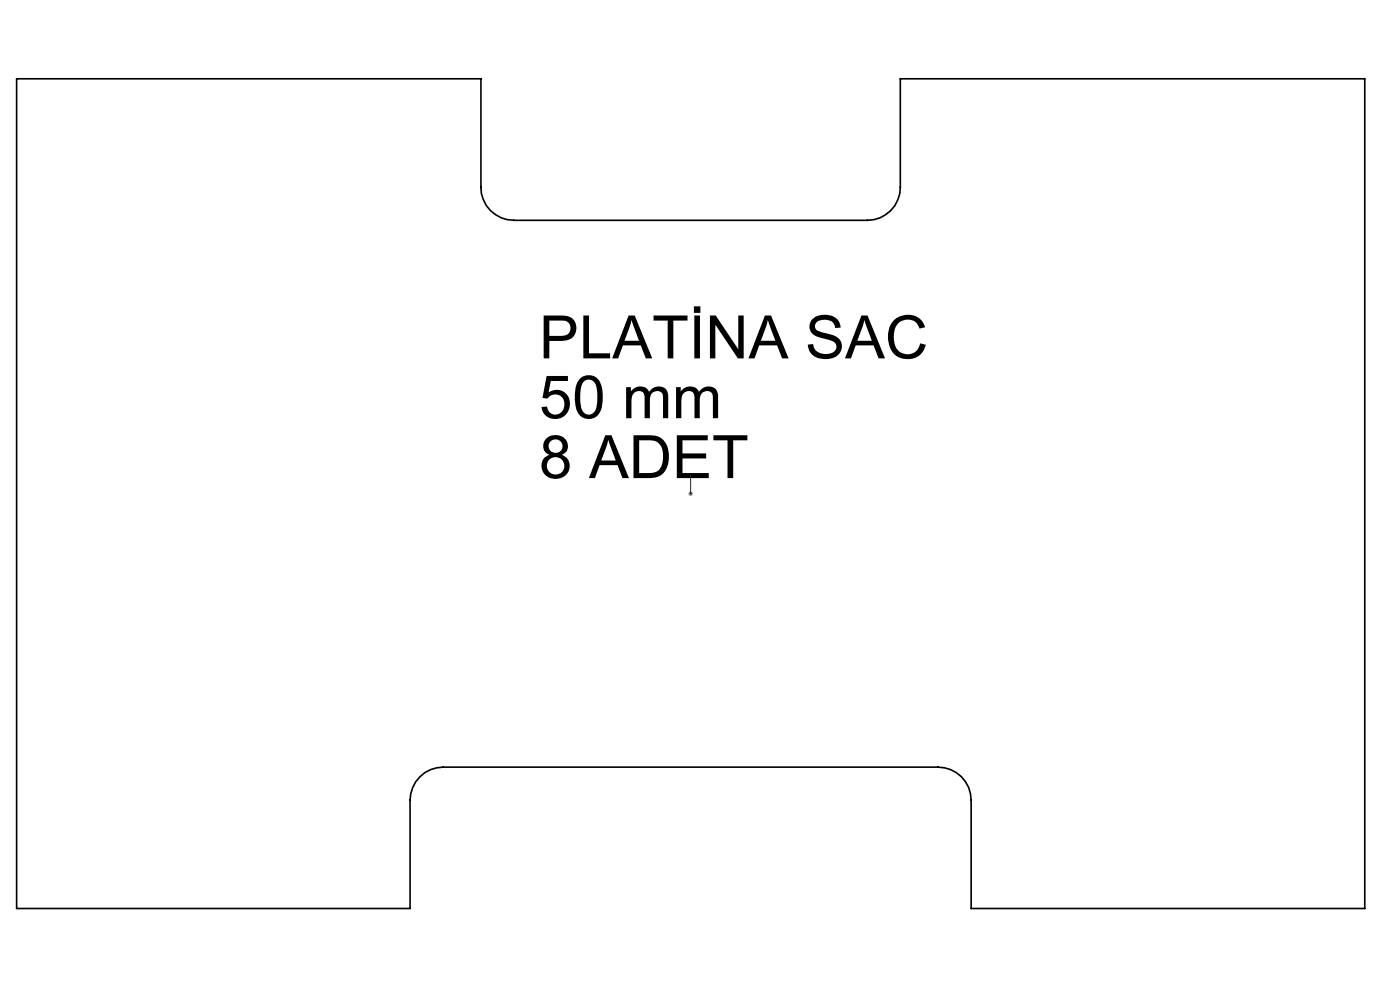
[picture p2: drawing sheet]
<svg xmlns="http://www.w3.org/2000/svg" width="297mm" height="210mm" viewBox="0 0 297 210" stroke-linecap="round" stroke-linejoin="round" font-family="sans-serif">
<defs><g id="words">
<g font-size="12.7">
<text x="114.4" y="76">PLATİNA SAC</text>
<text x="114.4" y="88.7">50 mm</text>
<text x="114.4" y="101.4">8 ADET</text>
</g>
</g></defs>
<path d="M3.5 16.7h98.5v23a7 7 0 0 0 7 7h75a7 7 0 0 0 7-7v-23h98.5v176h-83.5v-23a7 7 0 0 0-7-7h-105a7 7 0 0 0-7 7v23h-83.5z" fill="none" stroke="#000" stroke-width=".35"/>
<path d="M146.5 100.7v.4v-.4M146.5 104.6v.2zM146.5 104.7h.1M146.5 100.7v4" fill="none" stroke="#00f" stroke-width=".21"/>
<path d="M146 104.7h1M146.2 104.4l.7 .7M146.5 104.2v1M146.9 104.4l-.7 .7" fill="none" stroke="#808080" stroke-width=".21"/>
<path d="M146.5 100.7v.4zM146.5 104.6v.2z" fill="#00f"/>
<use href="#words"/>
</svg>
